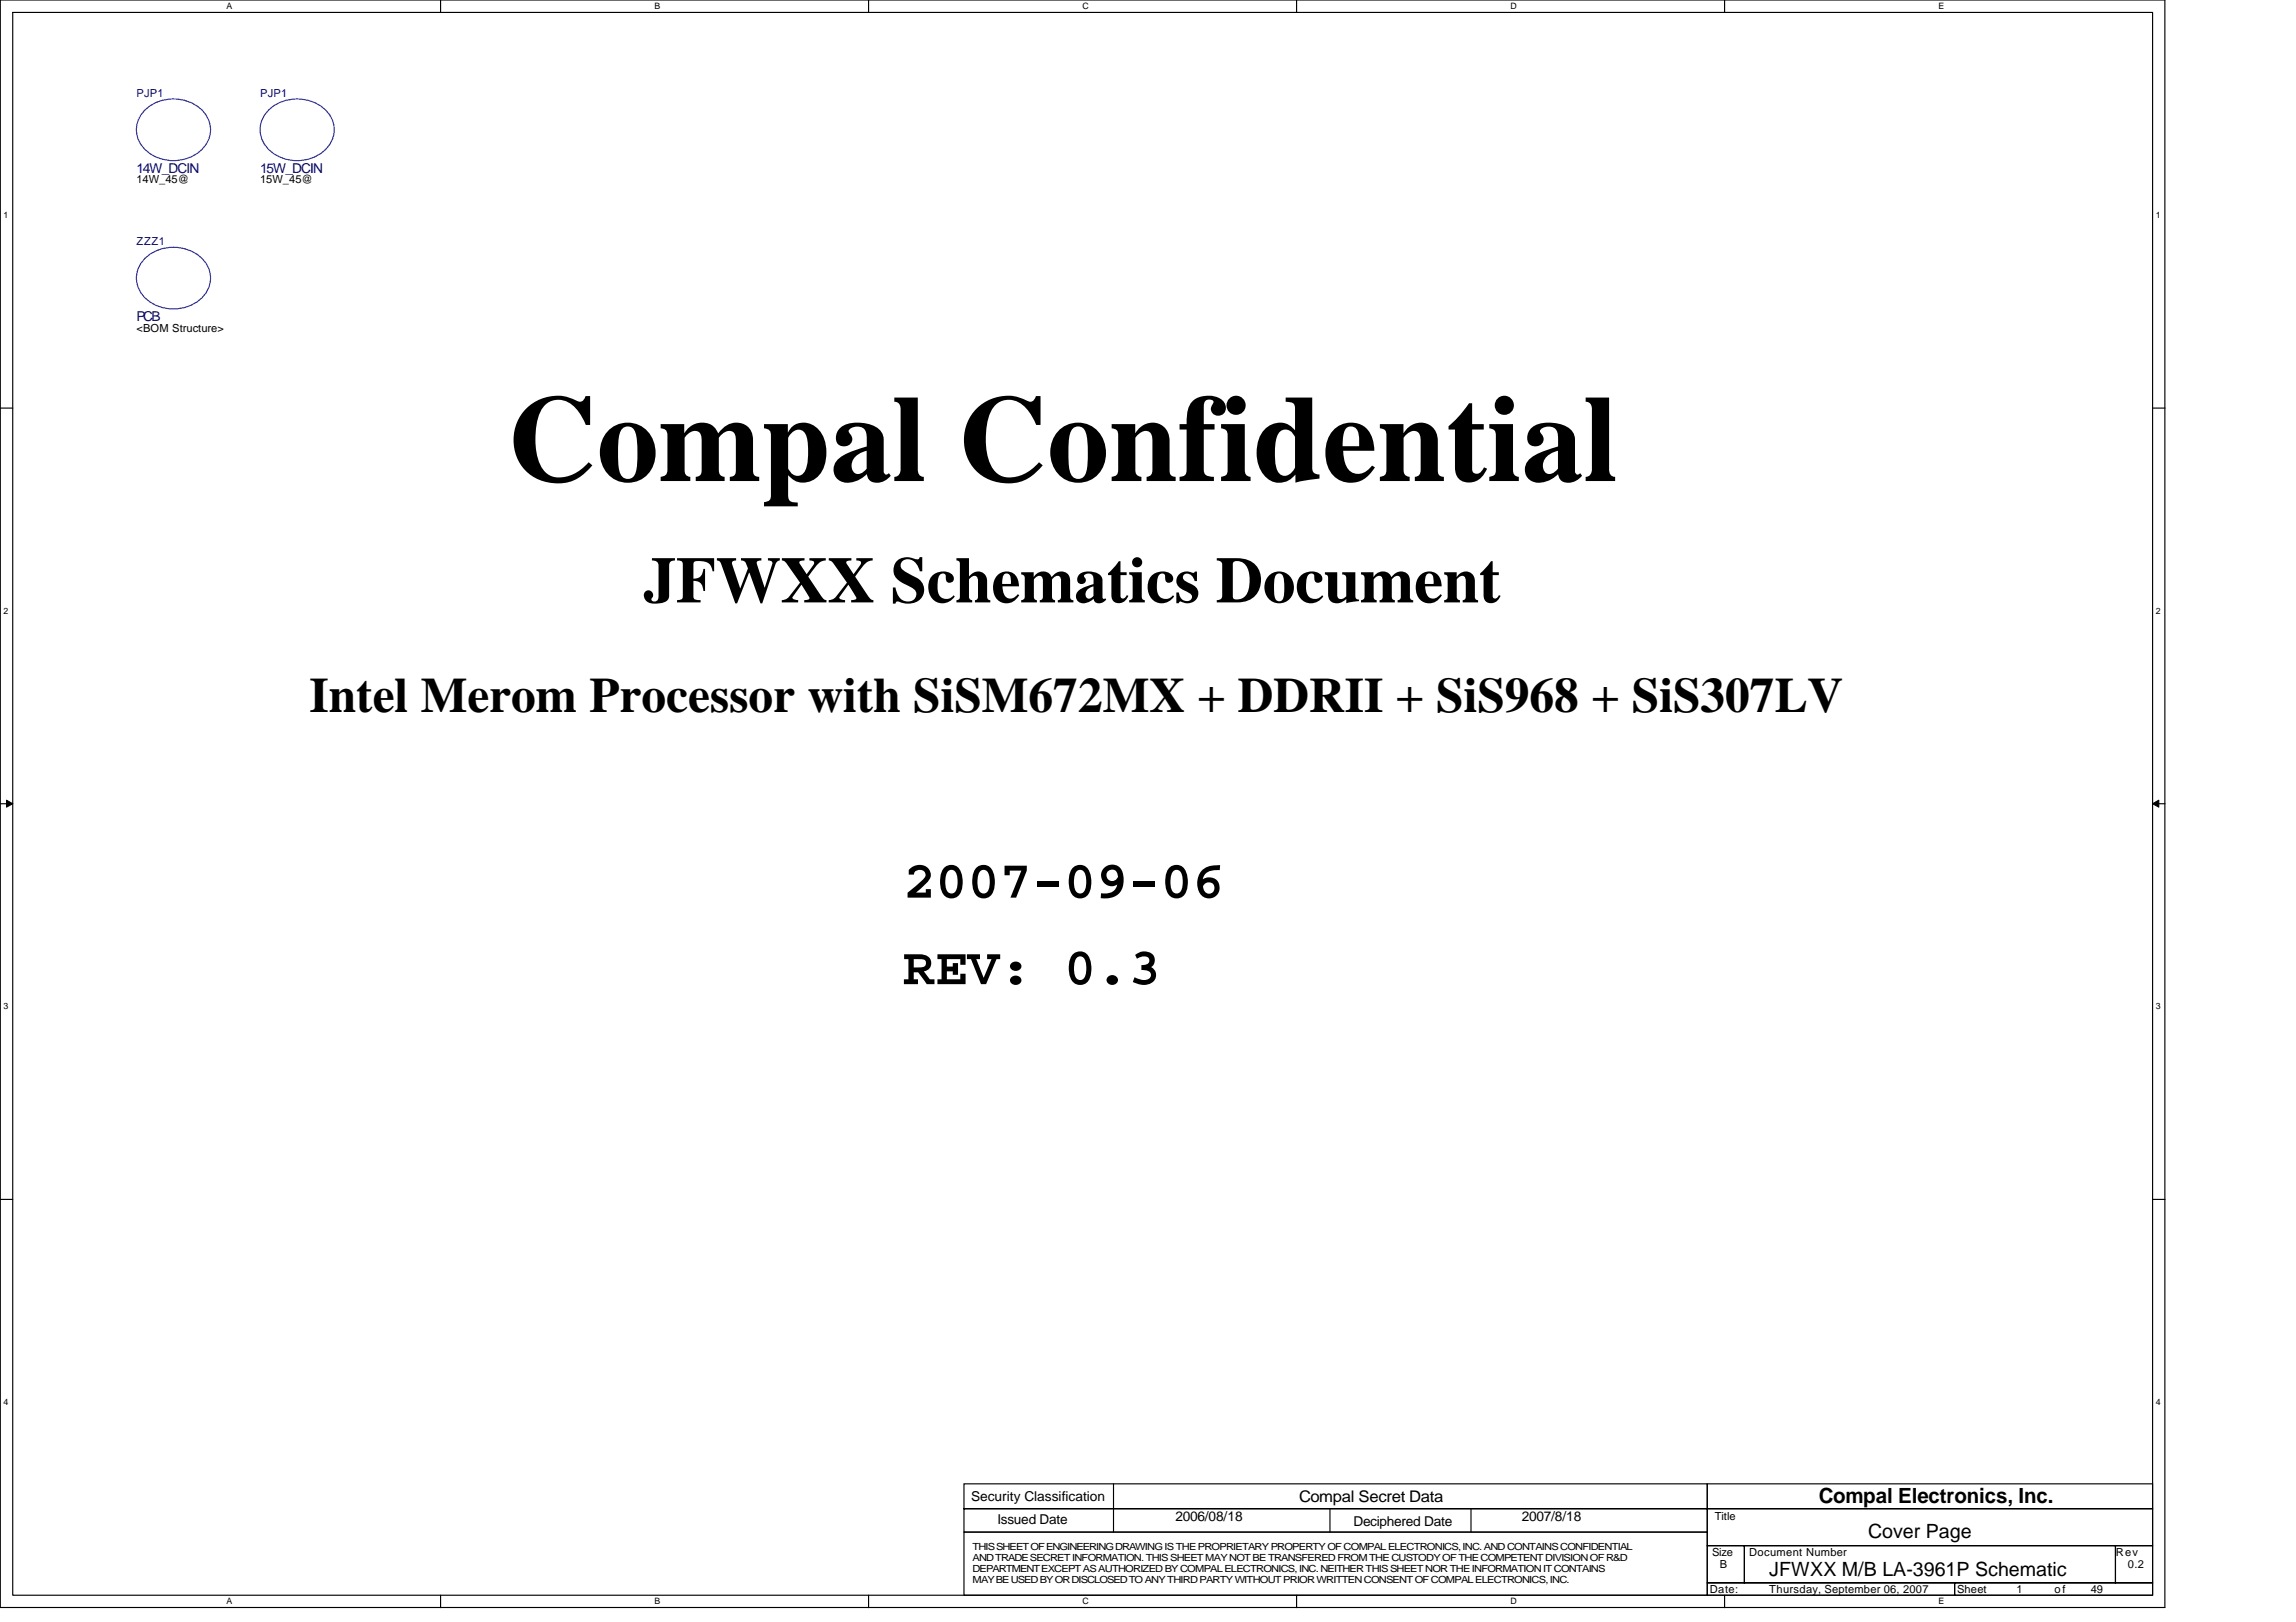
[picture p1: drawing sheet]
<svg xmlns="http://www.w3.org/2000/svg" width="297mm" height="210mm" viewBox="0 0 297 210" stroke-linecap="round" stroke-linejoin="round" font-family="sans-serif">
<defs><g id="words">
<text font-size="16" x="65.7" y="62.3">Compal Confidential</text>
<text font-size="8.5" x="83.3" y="78">JFWXX Schematics Document</text>
<g font-size="6.9">
<text x="116.9" y="116.2">2007-09-06</text>
<text x="116.9" y="127.4">REV: 0.3</text>
</g>
<text font-size="6.4" x="40" y="92.1">Intel Merom Processor with SiSM672MX + DDRII + SiS968 + SiS307LV</text>
<text font-size="2.7" x="235.3" y="194.5">Compal Electronics, Inc.</text>
<g font-size="2.5">
<text x="228.9" y="203.9">JFWXX M/B LA-3961P Schematic</text>
<text x="241.7" y="199.1">Cover Page</text>
</g>
<text font-size="2.1" x="168.1" y="194.4">Compal Secret Data</text>
<g font-size="1.8" fill="#000080">
<text x="17.6" y="22.4">14W_DCIN</text>
<text x="33.7" y="22.4">15W_DCIN</text>
<text x="17.6" y="41.6">PCB</text>
</g>
<g font-size="1.8">
<text x="125.7" y="194.2">Security Classification</text>
<text x="129" y="197.3">Issued Date</text>
<text x="152.1" y="196.8">2006/08/18</text>
<text x="175.1" y="197.4">Deciphered Date</text>
<text x="196.9" y="196.8">2007/8/18</text>
</g>
<g font-size="1.4" fill="#000080">
<text x="17.6" y="12.5">PJP1</text>
<text x="33.7" y="12.5">PJP1</text>
<text x="17.6" y="31.7">ZZZ1</text>
</g>
<g font-size="1.4">
<text x="17.6" y="23.7">14W_45@</text>
<text x="33.7" y="23.7">15W_45@</text>
<text x="17.6" y="42.9">&lt;BOM Structure&gt;</text>
<text x="221.8" y="196.7">Title</text>
<text x="221.5" y="201.3">Size</text>
<text x="222.5" y="202.9">B</text>
<text x="226.3" y="201.3">Document Number</text>
<text x="273.7" y="201.3">Rev</text>
<text x="275.3" y="202.9">0.2</text>
<text x="221.2" y="206.1">Date:</text>
<text x="228.9" y="206.1">Thursday, September 06, 2007</text>
<text x="253.2" y="206.1">Sheet</text>
<text x="260.9" y="206.1">1</text>
<text x="265.8" y="206.1">of</text>
<text x="270.5" y="206.1">49</text>
</g>
<g font-size="1.3">
<text x="125.8" y="200.5">THIS SHEET OF ENGINEERING DRAWING IS THE PROPRIETARY PROPERTY OF COMPAL ELECTRONICS, INC. AND CONTAINS CONFIDENTIAL</text>
<text x="125.8" y="202">AND TRADE SECRET INFORMATION. THIS SHEET MAY NOT BE TRANSFERED FROM THE CUSTODY OF THE COMPETENT DIVISION OF R&amp;D</text>
<text x="125.8" y="203.5">DEPARTMENT EXCEPT AS AUTHORIZED BY COMPAL ELECTRONICS, INC. NEITHER THIS SHEET NOR THE INFORMATION IT CONTAINS</text>
<text x="125.8" y="204.9">MAY BE USED BY OR DISCLOSED TO ANY THIRD PARTY WITHOUT PRIOR WRITTEN CONSENT OF COMPAL ELECTRONICS, INC.</text>
</g>
<g font-size="1.1">
<text x="29.3" y="1.2">A</text>
<text x="84.7" y="1.2">B</text>
<text x="140" y="1.2">C</text>
<text x="195.4" y="1.2">D</text>
<text x="250.8" y="1.2">E</text>
<text x=".4" y="28.2">1</text>
<text x="278.9" y="28.2">1</text>
<text x=".4" y="79.4">2</text>
<text x="278.9" y="79.4">2</text>
<text x=".4" y="130.6">3</text>
<text x="278.9" y="130.6">3</text>
<text x=".4" y="181.8">4</text>
<text x="278.9" y="181.8">4</text>
<text x="29.3" y="207.6">A</text>
<text x="84.7" y="207.6">B</text>
<text x="140" y="207.6">C</text>
<text x="195.4" y="207.6">D</text>
<text x="250.8" y="207.6">E</text>
</g>
</g></defs>
<path d="M0 0h280.1v208h-280.1zM1.6 1.6h276.9v204.8h-276.9z" fill="none" stroke="#000" stroke-width=".15"/>
<g fill="#fff">
<path d="M29.3 .2h.8v1.2h-.8z"/>
<path d="M29.3 206.6h.8v1.3h-.8z"/>
</g>
<path d="M57 0v1.6M57 206.4v1.6" fill="none" stroke="#000" stroke-width=".15"/>
<g fill="#fff">
<path d="M84.7 .2h.7v1.2h-.7z"/>
<path d="M84.7 206.6h.7v1.3h-.7z"/>
</g>
<path d="M112.4 0v1.6M112.4 206.4v1.6" fill="none" stroke="#000" stroke-width=".15"/>
<g fill="#fff">
<path d="M140 .2h.8v1.2h-.8z"/>
<path d="M140 206.6h.8v1.3h-.8z"/>
</g>
<path d="M167.7 0v1.6M167.7 206.4v1.6" fill="none" stroke="#000" stroke-width=".15"/>
<g fill="#fff">
<path d="M195.4 .2h.8v1.2h-.8z"/>
<path d="M195.4 206.6h.8v1.3h-.8z"/>
</g>
<path d="M223.1 0v1.6M223.1 206.4v1.6" fill="none" stroke="#000" stroke-width=".15"/>
<g fill="#fff">
<path d="M250.8 .2h.7v1.2h-.7z"/>
<path d="M250.8 206.6h.7v1.3h-.7z"/>
<path d="M.4 27.2h.7v1.3h-.7z"/>
<path d="M278.9 27.2h.6v1.3h-.6z"/>
<path d="M.4 78.4h.7v1.3h-.7z"/>
<path d="M278.9 78.4h.6v1.3h-.6z"/>
</g>
<path d="M0 52.8h1.6M278.5 52.8h1.6" fill="none" stroke="#000" stroke-width=".15"/>
<g fill="#fff">
<path d="M.4 129.6h.7v1.3h-.7z"/>
<path d="M278.9 129.6h.6v1.3h-.6z"/>
</g>
<path d="M0 104h1.6M278.5 104h1.6" fill="none" stroke="#000" stroke-width=".15"/>
<path d="M.8 103.5l.8 .5-.8 .5zM278.5 104l.8-.5v1z" fill="#000" stroke="#000" stroke-width=".13"/>
<g fill="#fff">
<path d="M.4 180.8h.7v1.3h-.7z"/>
<path d="M278.9 180.8h.6v1.3h-.6z"/>
</g>
<g fill="none" stroke="#000" stroke-width=".15">
<path d="M0 155.2h1.6M278.5 155.2h1.6M124.7 192h96.2v3.2h-96.2zM124.7 195.2h96.2v3.1h-96.2zM124.7 198.3h96.2v8.1h-96.2zM144.1 192v6.3M172.1 195.2v3.1M190.3 195.2v3.1M220.9 192h57.6v3.2h-57.6zM220.9 195.2h57.6v4.8h-57.6zM220.9 204.8h32v1.6h-32zM220.9 200h4.8v4.8h-4.8z"/>
<path d="M225.7 200h48v4.8h-48zM252.9 204.8h25.6v1.6h-25.6zM273.7 200h4.8v4.8h-4.8z"/>
</g>
<path d="M18.8 14.2a5.4 5.4 0 0 1 7.8 .6 3.5 3.5 0 0 1-1.1 5 5.4 5.4 0 0 1-7.2-1 3.5 3.5 0 0 1 .5-4.6zM34.8 14.2a5.4 5.4 0 0 1 7.8 .6 3.5 3.5 0 0 1-1.1 5 5.4 5.4 0 0 1-7.2-1 3.5 3.5 0 0 1 .5-4.6zM18.8 33.4a5.4 5.4 0 0 1 7.8 .6 3.5 3.5 0 0 1-1.1 5 5.4 5.4 0 0 1-7.2-1 3.5 3.5 0 0 1 .5-4.6z" fill="none" stroke="#00f" stroke-width=".15"/>
<use href="#words"/>
</svg>
